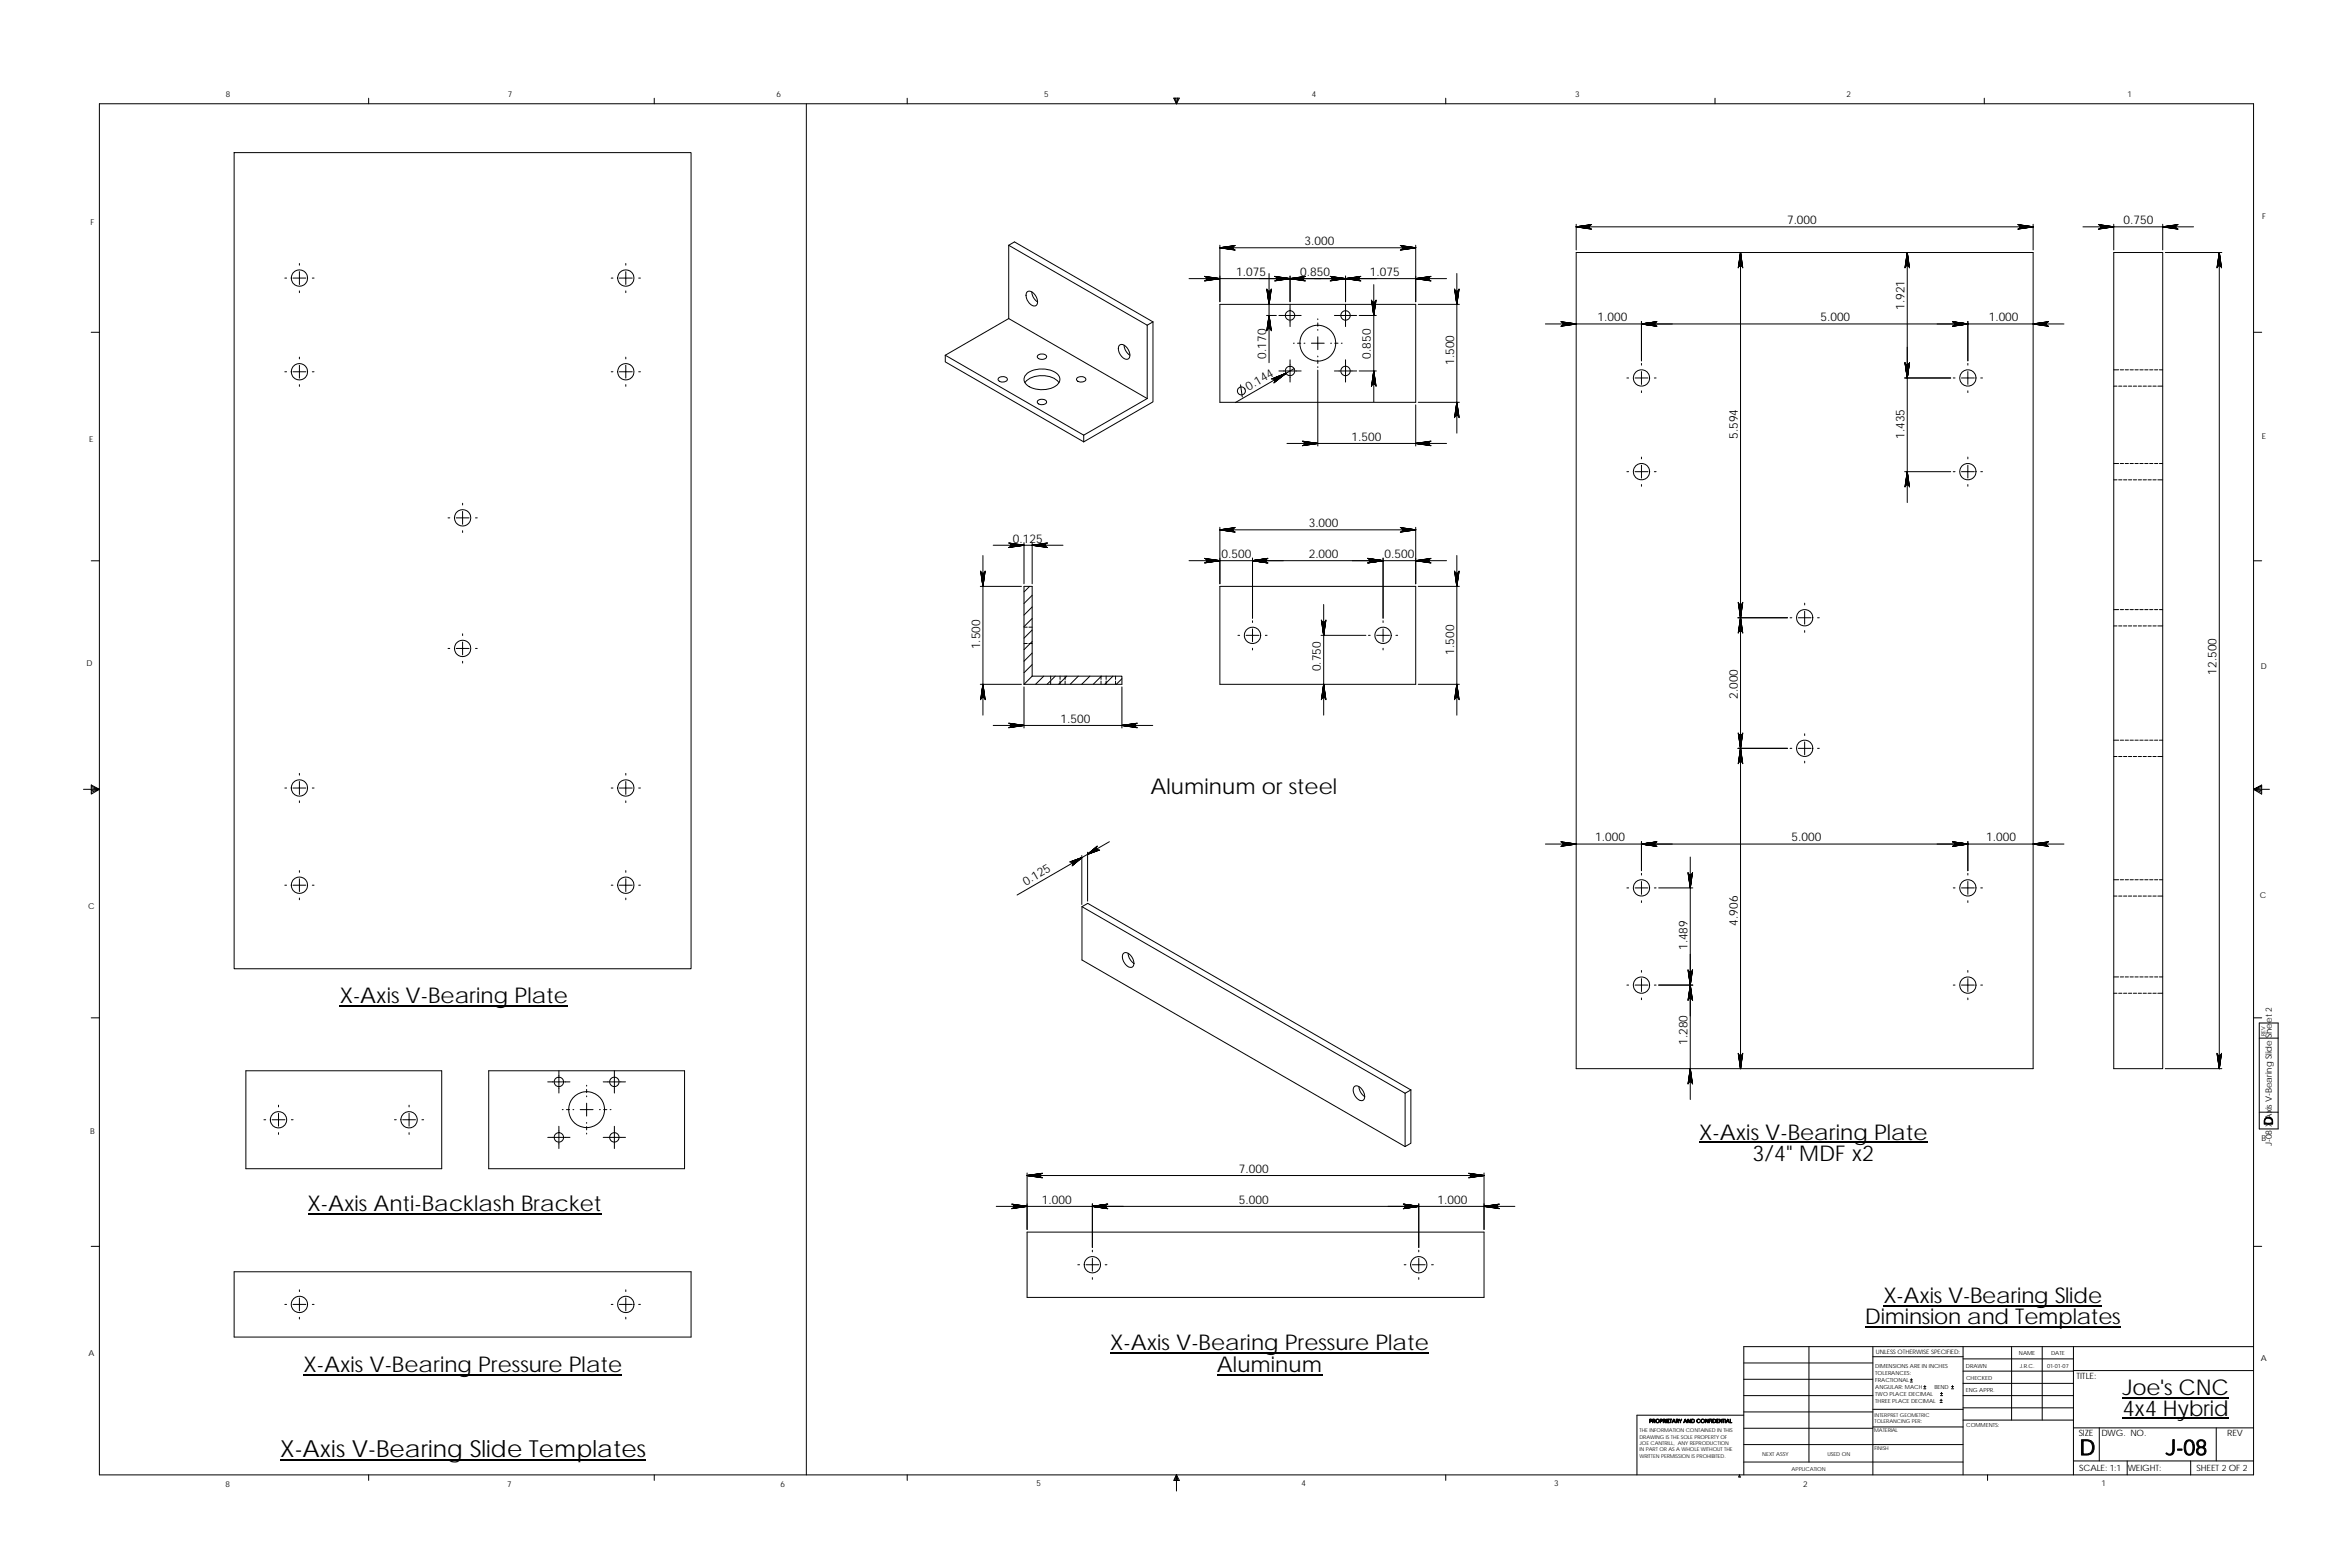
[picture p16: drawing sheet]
<svg xmlns="http://www.w3.org/2000/svg" width="914mm" height="610mm" viewBox="0 0 914 610" stroke-linecap="round" stroke-linejoin="round" font-family="sans-serif">
<defs><g id="words">
<text font-size="9.2" x="109.1" y="567">X-Axis V-Bearing Slide Templates</text>
<g font-size="8.4">
<text x="447.7" y="308.8">Aluminum or steel</text>
<text x="132.2" y="390.4">X-Axis V-Bearing Plate</text>
<text x="661.2" y="443.3">X-Axis V-Bearing Plate</text>
<text x="681.9" y="451.8">3/4&quot; MDF x2</text>
<text x="119.7" y="471.2">X-Axis Anti-Backlash Bracket</text>
<text x="732.9" y="507">X-Axis V-Bearing Slide</text>
<text x="725.7" y="515.1">Diminsion and Templates</text>
<text x="432" y="525.3">X-Axis V-Bearing Pressure Plate</text>
<text x="118.1" y="533.7">X-Axis V-Bearing Pressure Plate</text>
<text x="473.5" y="533.7">Aluminum</text>
<text x="825.8" y="542.7">Joe's CNC</text>
<text x="826" y="550.8">4x4 Hybrid</text>
<text x="809.1" y="566.1">D</text>
<text x="842.8" y="566">J-08</text>
</g>
<g font-size="4.7">
<text x="695.3" y="87.2">7.000</text>
<text x="826.3" y="87.2">0.750</text>
<text x="507.6" y="95.4">3.000</text>
<text x="481" y="107.4">1.075</text>
<text x="505.9" y="107.4">0.850</text>
<text x="533" y="107.4">1.075</text>
<text x="621.6" y="125">1.000</text>
<text x="708.3" y="125">5.000</text>
<text x="741" y="120.6" transform="rotate(-90 741 120.6)">1.921</text>
<text x="773.8" y="125">1.000</text>
<text x="492.7" y="139.5" transform="rotate(-90 492.7 139.5)">0.170</text>
<text x="533.4" y="139.5" transform="rotate(-90 533.4 139.5)">0.850</text>
<text x="565.8" y="141.9" transform="rotate(-90 565.8 141.9)">1.500</text>
<text x="485.9" y="151.9" transform="rotate(-30 485.9 151.9)">0.144</text>
<text x="525.9" y="171.5">1.500</text>
<text x="676.1" y="170.8" transform="rotate(-90 676.1 170.8)">5.594</text>
<text x="741" y="170.8" transform="rotate(-90 741 170.8)">1.435</text>
<text x="509.2" y="205.1">3.000</text>
<text x="394.1" y="211.1">0.125</text>
<text x="475.3" y="217.1">0.500</text>
<text x="509.2" y="217.1">2.000</text>
<text x="538.7" y="217.1">0.500</text>
<text x="381.4" y="252.6" transform="rotate(-90 381.4 252.6)">1.500</text>
<text x="565.8" y="254.7" transform="rotate(-90 565.8 254.7)">1.500</text>
<text x="513.9" y="261.2" transform="rotate(-90 513.9 261.2)">0.750</text>
<text x="862.4" y="262.5" transform="rotate(-90 862.4 262.5)">12.500</text>
<text x="676.1" y="272" transform="rotate(-90 676.1 272)">2.000</text>
<text x="412.7" y="281.2">1.500</text>
<text x="620.7" y="327.3">1.000</text>
<text x="697.1" y="327.3">5.000</text>
<text x="772.9" y="327.3">1.000</text>
<text x="399.2" y="344.5" transform="rotate(-30 399.2 344.5)">0.125</text>
<text x="676.1" y="360.1" transform="rotate(-90 676.1 360.1)">4.906</text>
<text x="656.6" y="369.6" transform="rotate(-90 656.6 369.6)">1.489</text>
<text x="656.6" y="406.4" transform="rotate(-90 656.6 406.4)">1.280</text>
<text x="884.3" y="437.8" transform="rotate(-90 884.3 437.8)">D</text>
<text x="482.1" y="456.3">7.000</text>
<text x="405.4" y="468.3">1.000</text>
<text x="482.1" y="468.3">5.000</text>
<text x="559.4" y="468.3">1.000</text>
</g>
<g font-size="3.4">
<text x="884" y="445.9" transform="rotate(-90 884 445.9)">J-08 X Axis V-Bearing Slide Sheet 2</text>
<text x="808" y="536.6">TITLE:</text>
<text x="808.8" y="558.6">SIZE</text>
<text x="817.6" y="558.7">DWG. NO.</text>
<text x="866.6" y="558.8">REV</text>
<text x="809" y="572.2">SCALE: 1:1</text>
<text x="827.9" y="572.3">WEIGHT:</text>
<text x="854.7" y="572.2">SHEET 2 OF 2</text>
</g>
<g font-size="3.2">
<text x="87.9" y="37.9">8</text>
<text x="197.7" y="37.8">7</text>
<text x="302.2" y="37.8">6</text>
<text x="406.3" y="37.9">5</text>
<text x="510.4" y="37.7">4</text>
<text x="612.9" y="37.8">3</text>
<text x="718.5" y="37.8">2</text>
<text x="827.8" y="37.8">1</text>
<text x="35.3" y="87.4">F</text>
<text x="880.3" y="85.2">F</text>
<text x="34.7" y="172">E</text>
<text x="880.1" y="170.9">E</text>
<text x="33.6" y="259.1">D</text>
<text x="879.6" y="260.4">D</text>
<text x="34.2" y="353.5">C</text>
<text x="879.3" y="349.5">C</text>
<text x="35.1" y="441.2">B</text>
<text x="880" y="444.1">B</text>
<text x="34.4" y="527.5">A</text>
<text x="879.7" y="529.4">A</text>
<text x="87.7" y="578.3">8</text>
<text x="197.3" y="578.4">7</text>
<text x="303.7" y="578.3">6</text>
<text x="403.3" y="578.2">5</text>
<text x="506.4" y="578.2">4</text>
<text x="604.7" y="578.3">3</text>
<text x="701.6" y="578.3">2</text>
<text x="817.8" y="578.3">1</text>
</g>
<text font-size="2.4" x="729.9" y="526.8">UNLESS OTHERWISE SPECIFIED:</text>
<g font-size="2.2">
<text x="785.6" y="527.2">NAME</text>
<text x="798.1" y="527.3">DATE</text>
<text x="729.7" y="532.3">DIMENSIONS ARE IN INCHES</text>
<text x="765" y="532">DRAWN</text>
<text x="785.9" y="532">J.R.C.</text>
<text x="796.5" y="532">01-01-07</text>
<text x="729.7" y="535">TOLERANCES:</text>
<text x="729.7" y="537.7">FRACTIONAL</text>
<text x="765" y="536.9">CHECKED</text>
<text x="729.7" y="545.6">THREE PLACE DECIMAL</text>
<text x="729.7" y="540.3">ANGULAR: MACH</text>
<text x="729.7" y="542.9">TWO PLACE DECIMAL</text>
<text x="752.7" y="540.3">BEND</text>
<text x="764.9" y="541.5">ENG APPR.</text>
<text x="765" y="555.2">COMMENTS:</text>
</g>
<g font-size="2.1">
<text x="685.7" y="566.3">NEXT ASSY</text>
<text x="711" y="566.3">USED ON</text>
<text x="697.1" y="572.1">APPLICATION</text>
</g>
<g font-size="2">
<text x="881.4" y="403.1" transform="rotate(-90 881.4 403.1)">REV</text>
<text x="729.4" y="551.2">INTERPRET GEOMETRIC</text>
<text x="637.9" y="557.1">THE INFORMATION CONTAINED IN THIS</text>
<text x="641.7" y="553.5">PROPRIETARY AND CONFIDENTIAL</text>
<text x="729.3" y="557.3">MATERIAL</text>
<text x="729.4" y="553.7">TOLERANCING PER:</text>
<text x="637.9" y="559.6">DRAWING IS THE SOLE PROPERTY OF</text>
<text x="637.9" y="562.1">JOE CANTRILL, ANY REPRODUCTION</text>
<text x="637.9" y="567.2">WRITTEN PERMISSION IS PROHIBITED.</text>
<text x="637.9" y="564.7">IN PART OR AS A WHOLE WITHOUT THE</text>
<text x="729.3" y="564.1">FINISH</text>
</g>
</g></defs>
<g fill="none" stroke="#000" stroke-width=".39">
<path d="M143.4 38.2v2.2M254.6 38.2v2.2M353 38.2v2.2M456.7 38.2h2.2l-1.1 2.2zM456.9 38.2l.9 2.2M457.4 38.2l.4 2.2M458.1 38.2l-.3 2.2M458.4 38.2l-.6 2.2M562.5 38.2v2.2M667.3 38.2v2.2M772.1 38.2v2.2M38.7 40.4h838.2v533.4h-838.2z"/>
<path d="M91.1 59.4h177.8v317.5h-177.8zM313.8 40.4v533.4M392.5 95.4l2.2-1.3 53.9 31.1M392.5 95.4l53.9 31.1M392.5 95.4v28.5M474.7 95.4v22M474.7 96.4h76.2M550.9 95.4v22M613.3 87.2v10M613.3 98.2h177.8v317.5h-177.8zM613.3 88.2h177.8M677.2 98.2v317.5"/>
<path d="M742.1 98.2v97.3M791.1 87.2v10M810.5 88.2h43M816.5 89.2l6-1zM816.5 87.4l6 .8zM816.8 89l5.7-.8zM816.8 87.4l5.7 .8zM817 87.6l5.5 .6-5.3-.4zM817.2 88.7l5.3-.5-5.5 .7zM817.2 87.8l5.3 .4-5.2-.1zM817.3 88.4l5.2-.2-5.3 .5zM817.3 88.1l5.2 .1-5.2 .2z"/>
<path d="M817.3 88.2h5.2M822.5 98.2h19v317.5h-19zM822.5 87.2v10M841.5 88.2l6-.8zM841.5 88.2l5.7-.8zM841.5 88.2l5.5-.6-.2 .2zM841.5 88.2l5.3-.4-.1 .3zM841.5 88.2l5.2-.1v.3zM841.5 88.2l5.2 .2 .1 .3zM841.5 88.2l5.3 .5 .2 .2zM841.5 88.2l5.7 .8zM841.5 88.2l6 1z"/>
<path d="M841.5 87.2v10M842.5 98.2h22M863.5 98.2l.9 6zM863.5 98.2l.8 5.7zM863.5 98.2l-.4 5.3-.2 .2zM863.5 98.2l-.8 5.7zM863.5 98.2l-.9 6zM863.5 98.2v317.5M110.8 108.2h.7M114 108.2h5M116.5 102.5v.7M116.5 105.7v5"/>
<path d="M116.5 113.2v.7M121.5 108.2h.7M237.8 108.2h.7M241 108.2h5M243.5 102.5v.7M243.5 105.7v5M243.5 113.2v.7M248.5 108.2h.7M399.7 113.6a2.73 2.73 0 0 1 3.6 2 2.18 2.18 0 0 1-.8 3.5 4 4 0 0 1-2.8-5.5zM401.5 113.6a4.9 4.9 0 0 0 2.2 3.9M462.7 108.4h100.2M474.7 118.4h76.2v38.1h-76.2z"/>
<path d="M493.8 106.4v34.7M502 107.4v10M502 118.4v8.6M523.6 107.4v10M523.6 118.4v8.6M534.5 110.7v45.6M551.9 118.4h16M566.9 106.4v62.1M35.5 129.3h3.2M116.5 138.9v.7M243.5 138.9v.7M367.8 138.2v2.6l53.9 31.1"/>
<path d="M367.8 138.2l53.9 31.1M392.5 123.9l-24.7 14.3M392.5 123.9l53.9 31.1M403.8 138.2a2.28 2.28 0 0 1 3.5 .5 2.05 2.05 0 0 1-3.7 0zM435.6 134.3a2.72 2.72 0 0 1 3.6 2 2.16 2.16 0 0 1-.8 3.5 4 4 0 0 1-2.8-5.5zM437.4 134.3a4.8 4.8 0 0 0 2.3 3.9M446.4 126.5v28.5M448.6 125.2v31.1l-26.9 15.6M448.6 125.2l-2.2 1.3M492.8 122.7h3.8M497.6 122.7h8.7M502 140v8.6"/>
<path d="M503.3 133.5h.3M504.9 133.5h1.2M507.4 133.5h.3M510.3 133.5h5M512.8 124v.4M512.8 125.6v1.3M512.8 128.2v.3M512.8 131v5M512.8 138.5v.4M517.8 133.5h.3M519.2 122.7h8.7M519.4 133.5h1.2"/>
<path d="M521.9 133.5h.3M523.6 140v8.6M528.9 122.7h6.6M601.3 126h201.8M638.7 125v15.4M765.7 125v15.4M791.1 126l6 .9zM791.1 126l5.7 .8zM791.1 126l5.3 .4 .2 .3zM791.1 126l5.2 .2 .1 .2zM791.1 126l5.2-.1v.3zM791.1 126l5.3-.4-.1 .3z"/>
<path d="M791.1 126l5.5-.6-.2 .2zM791.1 126l5.7-.8zM791.1 126l6-.9zM876.9 129.3h3.1M110.8 144.6h.7M114 144.6h5M116.5 142.1v5M116.5 149.6v.7M121.5 144.6h.7M237.8 144.6h.7M241 144.6h5M243.5 142.1v5"/>
<path d="M243.5 149.6v.7M248.5 144.6h.7M388.6 147a2.3 2.3 0 0 1 3.4 .6 2.01 2.01 0 0 1-1.9 1.1 2.01 2.01 0 0 1-1.8-1.2zM398.8 148.9a9.5 9.5 0 0 1 12.5-.9l.8 .9M399.2 145.7a9.7 9.7 0 0 1 12.7 .4 3.5 3.5 0 0 1-2.9 5 9.4 9.4 0 0 1-10.2-2.3 2.54 2.54 0 0 1 .4-3.1zM403.9 155.8a2.33 2.33 0 0 1 3.4 .6 1.96 1.96 0 0 1-1.9 1.1 1.96 1.96 0 0 1-1.8-1.3zM419.1 147.1a2.3 2.3 0 0 1 3.4 .4 2.01 2.01 0 0 1-1.8 1.2 2.01 2.01 0 0 1-1.8-1.2zM446.4 155l-24.7 14.3M482.7 149.7l.7 4.8M497.6 144.3h8.7M503.6 143.4l-23 13.2M512.8 140.1v1.3"/>
<path d="M512.8 142.7v.3M512.8 144v29.5M519.2 144.3h8.7M528.9 144.3h6.6M550.9 157.5v16M551.9 156.5h16M633 147h.7M636.2 147h5M638.7 141.4v.6M638.7 144.5v5M638.7 152v.7M643.7 147h.7"/>
<path d="M741.1 147h17.9M760 147h.7M763.2 147h5M765.7 141.4v.6M765.7 144.5v5M765.7 152v.7M770.7 147h.7M822.5 150.2h1.2M822.5 143.9h1.9M824.4 150.2h1.2M825 143.9h1.3M826.3 150.2h1.3"/>
<path d="M826.9 143.9h1.3M828.2 150.2h1.3M828.8 143.9h1.3M830.1 150.2h1.3M830.7 143.9h1.3M832 150.2h1.3M832.6 143.9h1.3M833.9 150.2h1.3M834.5 143.9h1.3M835.8 150.2h1.3M836.4 143.9h1.3M837.7 150.2h1.3"/>
<path d="M838.3 143.9h1.3M839.6 150.2h1.9M840.3 143.9h1.2M421.7 169.3v2.6M500.8 172.5h62.1M638.7 177.8v.7M765.7 177.8v.7M180 195.8v.6M180 198.9v5.1M633 183.5h.7M636.2 183.5h5M638.7 181v5"/>
<path d="M638.7 188.5v.7M643.7 183.5h.7M741.1 183.5h17.9M760 183.5h.7M763.2 183.5h5M765.7 181v5M765.7 188.5v.7M770.7 183.5h.7M822.5 186.7h1.2M822.5 180.3h1.9M824.4 186.7h1.2M825 180.3h1.3"/>
<path d="M826.3 186.7h1.3M826.9 180.3h1.3M828.2 186.7h1.3M828.8 180.3h1.3M830.1 186.7h1.3M830.7 180.3h1.3M832 186.7h1.3M832.6 180.3h1.3M833.9 186.7h1.3M834.5 180.3h1.3M835.8 186.7h1.3M836.4 180.3h1.3"/>
<path d="M837.7 186.7h1.3M838.3 180.3h1.3M839.6 186.7h1.9M840.3 180.3h1.2M35.5 218.2h3.2M174.3 201.5h.7M177.5 201.5h5M180 206.5v.6M185 201.5h.7M382.5 216.1v62.1M386.5 212.1h27.1M398.4 211.1v16"/>
<path d="M401.6 211.1v16M462.7 218.1h100.2M474.7 205.1v22M474.7 206.1h76.2M487.4 217.1v23.4M538.2 217.1v23.4M550.9 205.1v22M566.9 216.1v62.1M876.9 218.2h3.1M381.4 228.1h16M400.6 228.1l-2.2 2.2M401.6 231.6l-3.2 3.2"/>
<path d="M401.6 236.1l-3.2 3.2M474.7 228.1h76.2v38.1h-76.2zM515 235.2v43M551.9 228.1h16M702.2 234.7v.6M702.2 237.8v5M822.5 237.2h1.9M825 237.2h1.3M826.9 237.2h1.3M828.8 237.2h1.3M830.7 237.2h1.3M832.6 237.2h1.3"/>
<path d="M834.5 237.2h1.3M836.4 237.2h1.3M838.3 237.2h1.3M840.3 237.2h1.2M174.3 252.3h.7M177.5 252.3h5M180 246.6v.6M180 249.7v5.1M180 257.3v.6M185 252.3h.7M398.4 250.3h1.3M398.4 244h1.3"/>
<path d="M400.3 244h1.3M400.3 250.3h1.3M401.6 240.6l-3.2 3.2M401.6 245.1l-3.2 3.2M401.6 249.6l-3.2 3.2M401.6 254.1l-3.2 3.1M401.6 258.6l-3.2 3.1M481.7 247.2h.6M484.9 247.2h5M487.4 241.5v.7M487.4 244.7v5M487.4 252.2v.6"/>
<path d="M492.4 247.2h.6M514 247.2h17.5M532.5 247.2h.6M535.7 247.2h5M538.2 241.5v.7M538.2 244.7v5M538.2 252.2v.6M543.2 247.2h.6M676.2 240.3h19.3M696.5 240.3h.7M699.7 240.3h5M702.2 245.3v.7"/>
<path d="M707.2 240.3h.7M822.5 243.5h1.2M824.4 243.5h1.2M826.3 243.5h1.3M828.2 243.5h1.3M830.1 243.5h1.3M832 243.5h1.3M833.9 243.5h1.3M835.8 243.5h1.3M837.7 243.5h1.3M839.6 243.5h1.9M381.4 266.2h16"/>
<path d="M398.4 267.2v16M401.6 263h34.9v3.2h-38.1M401.6 263v-34.9h-3.2v38.1M401.6 263l-3.2 3.2M406.1 263l-3.2 3.2M408.8 263v1.3M408.8 264.9v1.3M410.6 263l-3.2 3.2M412.5 263v1.3M412.5 264.9v1.3M414.4 263v1.3M414.4 264.9v1.3"/>
<path d="M415.1 263l-3.2 3.2M419.6 263l-3.2 3.2M424.1 263l-3.2 3.2M428.4 263v1.3M428.4 264.9v1.3M428.6 263l-3.2 3.2M430.4 263v1.3M430.4 264.9v1.3M433 263l-3.1 3.2M434.1 263v1.3M434.1 264.9v1.3M436.5 264l-2.1 2.2"/>
<path d="M436.5 267.2v16M551.9 266.2h16M386.5 282.2h62M676.2 291.1h19.3M696.5 291.1h.7M699.7 291.1h5M702.2 285.5v.6M702.2 288.6v5M702.2 296.1v.7M707.2 291.1h.7M822.5 294.3h1.2M822.5 288h1.9"/>
<path d="M824.4 294.3h1.2M825 288h1.3M826.3 294.3h1.3M826.9 288h1.3M828.2 294.3h1.3M828.8 288h1.3M830.1 294.3h1.3M830.7 288h1.3M832 294.3h1.3M832.6 288h1.3M833.9 294.3h1.3M834.5 288h1.3"/>
<path d="M835.8 294.3h1.3M836.4 288h1.3M837.7 294.3h1.3M838.3 288h1.3M839.6 294.3h1.9M840.3 288h1.2M32.5 307.1h6.2M35.5 305.4l3.2 1.7-3.2 1.8zM35.5 305.9l3.2 1.2M35.5 306.5l3.2 .6M38.7 307.1l-3.2 1.1M38.7 307.1l-3.2 .5"/>
<path d="M110.8 306.6h.7M114 306.6h5M116.5 300.9v.6M116.5 304v5.1M116.5 311.6v.6M121.5 306.6h.7M237.8 306.6h.7M241 306.6h5M243.5 300.9v.6M243.5 304v5.1M243.5 311.6v.6M248.5 306.6h.7"/>
<path d="M876.9 307.1h6.2M876.9 307.1l3.1 .5M876.9 307.1l3.1 1.1M880 305.9l-3.1 1.2 3.1-1.7v3.5l-3.1-1.8M880 306.5l-3.1 .6M116.5 338.7v.7M243.5 338.7v.7M420.9 332.8v19.1M423.2 331.5v19.1M431.7 327.4l-35.9 20.8M601.3 328.4h201.8M638.7 327.4v11.3"/>
<path d="M638.7 339.7v.7M657.7 333.4v61.8M765.7 327.4v11.3M765.7 339.7v.7M791.1 328.4l6 .9zM791.1 328.4l5.7 .8zM791.1 328.4l5.5 .6zM791.1 328.4l5.2 .1 .1 .3zM791.1 328.4l5.2-.2v.3zM791.1 328.4l5.3-.5-.1 .3zM791.1 328.4l5.5-.7-.2 .2zM791.1 328.4l5.7-.8z"/>
<path d="M791.1 328.4l6-.9zM110.8 344.4h.7M114 344.4h5M116.5 341.9v5M116.5 349.4v.6M121.5 344.4h.7M237.8 344.4h.7M241 344.4h5M243.5 341.9v5M243.5 349.4v.6M248.5 344.4h.7M421 352.7v20.8l125.7 72.5"/>
<path d="M421 352.7l2.2-1.3 125.8 72.6M421 352.7l125.7 72.6M633 345.4h.7M636.2 345.4h5M638.7 342.9v5M638.7 350.4v.7M643.7 345.4h.7M645.4 345.4h13.3M760 345.4h.7M763.2 345.4h5M765.7 342.9v5M765.7 350.4v.7"/>
<path d="M770.7 345.4h.7M822.5 348.6h1.2M822.5 342.2h1.9M824.4 348.6h1.2M825 342.2h1.3M826.3 348.6h1.3M826.9 342.2h1.3M828.2 348.6h1.3M828.8 342.2h1.3M830.1 348.6h1.3M830.7 342.2h1.3M832 348.6h1.3"/>
<path d="M832.6 342.2h1.3M833.9 348.6h1.3M834.5 342.2h1.3M835.8 348.6h1.3M836.4 342.2h1.3M837.7 348.6h1.3M838.3 342.2h1.3M839.6 348.6h1.9M840.3 342.2h1.2M437.3 370.8a3.2 3.2 0 0 1 3.7 2.8 1.62 1.62 0 0 1 .1 2 1.62 1.62 0 0 1-1.9 .6 4 4 0 0 1-1.9-5.4zM439 370.9a4.9 4.9 0 0 0 2.2 3.9M638.7 377.5v.7"/>
<path d="M657.7 371.2v56.5M765.7 377.5v.7M35.5 396h3.2M633 383.2h.7M636.2 383.2h5M638.7 380.7v5M638.7 388.2v.7M643.7 383.2h.7M645.4 383.2h13.3M760 383.2h.7M763.2 383.2h5M765.7 380.7v5"/>
<path d="M765.7 388.2v.7M770.7 383.2h.7M822.5 386.4h1.2M822.5 380h1.9M824.4 386.4h1.2M825 380h1.3M826.3 386.4h1.3M826.9 380h1.3M828.2 386.4h1.3M828.8 380h1.3M830.1 386.4h1.3M830.7 380h1.3"/>
<path d="M832 386.4h1.3M832.6 380h1.3M833.9 386.4h1.3M834.5 380h1.3M835.8 386.4h1.3M836.4 380h1.3M837.7 386.4h1.3M838.3 380h1.3M839.6 386.4h1.9M840.3 380h1.2M876.9 396h3.1M879.1 398h7.3v41.2h-7.3z"/>
<path d="M95.7 416.6h76.2v38.1h-76.2zM190.2 416.6h76.2v38.1h-76.2zM217.5 416.6v8.6M239.1 416.6v8.6M842.5 415.7h22M862.6 409.7l.9 6zM862.7 410l.8 5.7zM862.9 410.3l.2 .2 .4 5.2zM863.1 410.5l.3 .1 .1 5.1zM863.7 410.6l.3-.1-.5 5.2zM864 410.5l.2-.2-.7 5.4zM864.3 410l-.8 5.7z"/>
<path d="M864.4 409.7l-.9 6zM879.1 403.9h7.3M102.7 435.6h.7M105.9 435.6h5M108.4 429.9v.7M108.4 433.1v5M113.4 435.6h.6M153.5 435.6h.7M156.7 435.6h5M159.2 429.9v.7M159.2 433.1v5M164.2 435.6h.6"/>
<path d="M213.1 420.9h8.7M217.5 438.2v8.6M218.8 431.7h.3M220.4 431.7h1.3M222.9 431.7h.4M225.8 431.7h5M228.3 422.2v.3M228.3 423.8v1.3M228.3 426.3v.4M228.3 429.2v5M228.3 436.7v.3M228.3 438.3v1.2"/>
<path d="M233.3 431.7h.3M234.7 420.9h8.7M234.9 431.7h1.2M237.4 431.7h.3M239.1 438.2v8.6M527.1 422.6a3.2 3.2 0 0 1 3.7 2.9 1.62 1.62 0 0 1 .1 1.9 1.62 1.62 0 0 1-1.9 .6 4 4 0 0 1-1.9-5.4zM528.8 422.7a5 5 0 0 0 2.2 3.9M546.7 425.3v20.7M549 424v20.8l-2.3 1.2M549 424l-2.3 1.3M879.1 432.7h7.3M108.4 440.6v.7"/>
<path d="M159.2 440.6v.7M213.1 442.5h8.7M228.3 440.8v.4M234.7 442.5h8.7M399.6 456.3v22M399.6 457.3h177.8M577.4 456.3v22M387.6 469.3h201.8M399.6 479.3h177.8v25.4h-177.8zM425 468.3v17M552 468.3v17M35.5 484.9h3.2"/>
<path d="M91.1 494.7h177.8v25.4h-177.8zM419.4 492h.7M422.6 492h4.9M425 486.3v.7M425 489.5v5M425 497v.7M430 492h.7M546.4 492h.7M549.6 492h4.9M552 486.3v.7M552 489.5v5M552 497v.7"/>
<path d="M557 492h.7M876.9 484.9h3.1M110.8 507.4h.7M114 507.4h5M116.5 501.8v.7M116.5 505v4.9M116.5 512.4v.7M121.5 507.4h.7M237.8 507.4h.7M241 507.4h5M243.5 501.8v.7M243.5 505v4.9"/>
<path d="M243.5 512.4v.7M248.5 507.4h.7M678.5 536.6h50.2M678.5 530.2h50.2M703.9 523.9v44.9M728.7 527.8h35.1M728.7 523.9v49.9M743.3 537.6h.8M743.3 536.8h.8M743.7 536.4v.8M748.5 539.4h.9M749 539v.9"/>
<path d="M759.3 539.4h.9M759.7 539v.9M763.8 523.9v49.9M763.8 538.2h43M763.8 533.4h43M763.8 528.6h43M782.7 523.9v28.6M794.6 523.9v28.6M806.8 523.9v49.9M806.8 533.2h70.1M876.9 523.9h-198.4v49.9M678.5 555.6h50.2"/>
<path d="M678.5 549.3h50.2M678.5 542.9h50.2M678.5 550.5h-41.6v23.3M728.7 555.1h35.1M728.7 548.3h35.1M748.5 540.3h.9M754.9 545.6h.8M754.9 544.7h.8M755 542.9h.9M755 542.1h.9M755.3 544.3v.8M755.5 541.7v.8"/>
<path d="M759.3 540.3h.9M763.8 552.4h43M763.8 542.9h43M763.8 547.7h43M806.8 555.5h70.1M816.8 555.5v12.8M862.4 555.5v12.8M143.4 573.8v2.1M254.6 573.8v2.1M353 573.8v2.1M457.8 573.8l1.1 2.1h-2.2zM457.8 573.8v6.3"/>
<path d="M457.8 573.8l.6 2.1M457.8 573.8l-.9 2.1M457.8 573.8l-.4 2.1M457.8 573.8l.3 2.1M562.5 573.8v2.1M676.8 573.8l.4 .8h-.7zM678.5 568.8h85.3M678.5 562h85.3M773.4 573.8v2.1M806.8 568.3h70.1M827.7 568.3v5.5M852.4 568.3v5.5"/>
<circle cx="116.5" cy="108.2" r="3.2"/>
<circle cx="243.5" cy="108.2" r="3.2"/>
<circle cx="502" cy="122.7" r="1.83"/>
<circle cx="512.8" cy="133.5" r="7"/>
<circle cx="523.5" cy="122.7" r="1.83"/>
<circle cx="116.5" cy="144.6" r="3.2"/>
<circle cx="243.5" cy="144.6" r="3.2"/>
<circle cx="483" cy="152.1" r="1.56"/>
<circle cx="502" cy="144.3" r="1.83"/>
<circle cx="523.5" cy="144.3" r="1.83"/>
<circle cx="638.7" cy="147" r="3.2"/>
<circle cx="765.7" cy="147" r="3.2"/>
<circle cx="638.7" cy="183.5" r="3.2"/>
<circle cx="765.7" cy="183.5" r="3.2"/>
<circle cx="180" cy="201.5" r="3.2"/>
<circle cx="180" cy="252.3" r="3.2"/>
<circle cx="487.4" cy="247.2" r="3.2"/>
<circle cx="538.2" cy="247.2" r="3.2"/>
<circle cx="702.2" cy="240.3" r="3.2"/>
<circle cx="702.2" cy="291.1" r="3.2"/>
<circle cx="116.5" cy="306.5" r="3.2"/>
<circle cx="243.5" cy="306.5" r="3.2"/>
<circle cx="116.5" cy="344.4" r="3.2"/>
<circle cx="243.5" cy="344.4" r="3.2"/>
<circle cx="638.7" cy="345.4" r="3.2"/>
<circle cx="765.7" cy="345.4" r="3.2"/>
<circle cx="638.7" cy="383.2" r="3.2"/>
<circle cx="765.7" cy="383.2" r="3.2"/>
<circle cx="108.4" cy="435.6" r="3.2"/>
<circle cx="159.2" cy="435.6" r="3.2"/>
<circle cx="217.5" cy="420.9" r="1.83"/>
<circle cx="228.3" cy="431.7" r="7"/>
<circle cx="239" cy="420.9" r="1.83"/>
<circle cx="217.5" cy="442.5" r="1.83"/>
<circle cx="239" cy="442.5" r="1.83"/>
<circle cx="425" cy="492" r="3.2"/>
<circle cx="552" cy="492" r="3.2"/>
<circle cx="116.5" cy="507.5" r="3.2"/>
<circle cx="243.5" cy="507.5" r="3.2"/>
</g>
<path d="M132.2 391.2h88.8v.4h-88.8zM661.2 444.1h88.8v.5h-88.8zM119.7 472h114.3v.5h-114.3zM725.7 515.9h99.4v.5h-99.4zM732.9 507.8h85v.5h-85zM118.1 534.5h124.1v.5h-124.1zM432 526.1h124v.5h-124zM473.5 534.5h41v.5h-41zM825.8 543.5h41.5v.5h-41.5zM826 551.6h41.2v.5h-41.2zM109.1 567.9h142.2v.5h-142.2z" fill="#000"/>
<g fill="#000" stroke="#000" stroke-width=".39">
<path d="M474.7 96.4l6-.9zM474.7 96.4l5.1-.2v.3zM474.7 96.4l5.1 .1 .1 .3zM474.7 96.4l5.2 .4 .2 .2zM474.7 96.4l5.7 .8zM474.7 96.4l6 .9zM474.7 96.4l5.7-.8zM474.7 96.4l5.4-.7-.2 .3zM474.7 96.4l5.2-.4-.1 .2zM544.9 97.3l6-.9zM545.1 97.2l5.8-.8zM545.6 96.8l5.3-.4-5.5 .6z"/>
<path d="M545.7 96.5l5.2-.1-5.3 .4zM545.7 96.2l5.2 .2-5.2 .1zM545.6 96l5.3 .4-5.2-.2zM545.4 95.7l5.5 .7-5.3-.4zM545.1 95.6l5.8 .8zM544.9 95.5l6 .9zM613.3 88.2l6 1zM613.3 88.2l5.7 .8zM613.3 88.2l5.3 .5 .2 .2zM613.3 88.2l5.2 .2 .1 .3zM613.3 88.2l5.2-.1v.3zM613.3 88.2l5.3-.4-.1 .3z"/>
<path d="M613.3 88.2l5.5-.6-.2 .2zM613.3 88.2l5.7-.8zM613.3 88.2l6-.8zM677.2 98.2l-.9 6zM677.2 98.2l-.8 5.7zM677.2 98.2l-.6 5.5zM677.2 98.2l-.1 5.2-.3 .1zM677.2 98.2l.2 5.2h-.3zM677.2 98.2l.5 5.3-.3-.1zM677.2 98.2l.7 5.5zM677.2 98.2l.8 5.7zM677.2 98.2l.9 6z"/>
<path d="M742.1 98.2l-.9 6zM742.1 98.2l-.8 5.7zM742.1 98.2l-.6 5.5zM742.1 98.2l-.1 5.2-.3 .1zM742.1 98.2l.2 5.2h-.3zM742.1 98.2l.4 5.3-.2-.1zM742.1 98.2l.7 5.5-.3-.2zM742.1 98.2l.8 5.7zM742.1 98.2l.9 6zM785.1 87.4l6 .8zM785.4 87.4l5.7 .8zM785.7 87.6l5.4 .6-5.2-.4z"/>
<path d="M785.9 87.8l5.2 .4-5.1-.1zM786 88.1l5.1 .1-5.1 .2zM786 88.4l5.1-.2-5.2 .5zM785.9 88.7l5.2-.5-5.4 .7zM785.4 89l5.7-.8zM785.1 89.2l6-1zM863.5 98.2l.7 5.5-.2-.2zM863.5 98.2l.5 5.3-.3-.1zM863.5 98.2l.2 5.2h-.3zM863.5 98.2l-.1 5.2-.3 .1zM468.7 109.3l6-.9zM468.9 109.2l5.8-.8z"/>
<path d="M469.4 108.8l5.3-.4-5.5 .7zM469.5 108.5l5.2-.1-5.3 .4zM469.5 108.2l5.2 .2-5.2 .1zM469.4 108l5.3 .4-5.2-.2zM469.2 107.7l5.5 .7-5.3-.4zM468.9 107.6l5.8 .8zM468.7 107.5l6 .9zM492.9 112.4l.9 6zM493 112.7l.8 5.7zM493.1 112.9l.3 .2 .4 5.3zM493.4 113.1l.2 .1 .2 5.2zM493.6 113.2h.3l-.1 5.2z"/>
<path d="M493.9 113.2l.3-.1-.4 5.3zM494.2 113.1l.3-.2-.7 5.5zM494.6 112.7l-.8 5.7zM494.7 112.4l-.9 6zM502 108.4l6-.9zM502 108.4l5.7-.8zM502 108.4l5.4-.7-.2 .3zM502 108.4l5.2-.4-.1 .2zM502 108.4l5.1-.2v.3zM502 108.4l5.1 .1 .1 .3zM502 108.4l5.2 .4 .2 .3zM502 108.4l5.7 .8z"/>
<path d="M502 108.4l6 .9zM496 107.5l6 .9zM496.3 107.6l5.7 .8zM496.5 107.7l5.5 .7-5.3-.4zM496.7 108l5.3 .4-5.2-.2zM496.8 108.2l5.2 .2-5.2 .1zM496.8 108.5l5.2-.1-5.3 .4zM496.7 108.8l5.3-.4-5.5 .7zM496.3 109.2l5.7-.8zM496 109.3l6-.9zM523.6 108.4l5.9-.9zM523.6 108.4l5.7-.8z"/>
<path d="M523.6 108.4l5.4-.7-.2 .3zM523.6 108.4l5.2-.4-.1 .2zM523.6 108.4l5.1-.2v.3zM523.6 108.4l5.1 .1 .1 .3zM523.6 108.4l5.2 .4 .2 .3zM523.6 108.4l5.7 .8zM523.6 108.4l5.9 .9zM517.5 107.5l6.1 .9zM517.8 107.6l5.8 .8zM518.1 107.7l5.5 .7-5.3-.4zM518.3 108l5.3 .4-5.2-.2zM518.4 108.2l5.2 .2-5.2 .1z"/>
<path d="M518.4 108.5l5.2-.1-5.3 .4zM518.3 108.8l5.3-.4-5.5 .7zM517.8 109.2l5.8-.8zM517.5 109.3l6.1-.9zM550.9 108.4l6 .9zM550.9 108.4l5.7 .8zM550.9 108.4l5.2 .4 .2 .3zM550.9 108.4l5.1 .1 .1 .3zM550.9 108.4l5.1-.2v.3zM550.9 108.4l5.2-.4-.1 .2zM550.9 108.4l5.4-.7-.2 .3zM550.9 108.4l5.7-.8z"/>
<path d="M550.9 108.4l6-.9zM567.8 112.4l-.9 6zM567.7 112.7l-.8 5.7zM567.3 113.1l.2-.2-.6 5.5zM567 113.2l.3-.1-.4 5.3zM566.7 113.2h.3l-.1 5.2zM566.4 113.1l.3 .1 .2 5.2zM566.2 112.9l.7 5.5zM566.1 112.7l.8 5.7zM566 112.4l.9 6zM493.8 122.7l.9 6zM493.8 122.7l.8 5.7z"/>
<path d="M493.8 122.7l.7 5.5-.3-.2zM493.8 122.7l.4 5.3-.3-.1zM493.8 122.7l.1 5.2h-.3zM493.8 122.7l-.2 5.2-.2 .1zM493.8 122.7l-.4 5.3-.3 .2zM493.8 122.7l-.8 5.7zM493.8 122.7l-.9 6zM533.6 116.7l.9 6zM533.7 117l.8 5.7zM533.9 117.3l.2 .2 .4 5.2zM534.1 117.5l.3 .1 .1 5.1zM534.4 117.6h.3l-.2 5.1z"/>
<path d="M534.7 117.6l.3-.1-.5 5.2zM535 117.5l.2-.2-.7 5.4zM535.3 117l-.8 5.7zM535.5 116.7l-1 6zM607.3 125.1l6 .9zM607.6 125.2l5.7 .8zM607.9 125.4l5.4 .6-5.2-.4zM608.1 125.6l5.2 .4-5.1-.1zM608.2 125.9l5.1 .1-5.1 .2zM608.2 126.2l5.1-.2-5.2 .4zM608.1 126.4l5.2-.4-5.4 .7zM607.6 126.8l5.7-.8z"/>
<path d="M607.3 126.9l6-.9zM638.7 126l6 .9zM638.7 126l5.7 .8zM638.7 126l5.3 .4 .2 .3zM638.7 126l5.2 .2 .1 .2zM638.7 126l5.2-.1v.3zM638.7 126l5.3-.4-.1 .3zM638.7 126l5.5-.6-.2 .2zM638.7 126l5.7-.8zM638.7 126l6-.9zM759.7 125.1l6 .9zM760 125.2l5.7 .8z"/>
<path d="M760.3 125.4l5.4 .6-5.2-.4zM760.5 125.6l5.2 .4-5.1-.1zM760.6 125.9l5.1 .1-5.1 .2zM760.6 126.2l5.1-.2-5.2 .4zM760.5 126.4l5.2-.4-5.4 .7zM760 126.8l5.7-.8zM759.7 126.9l6-.9zM494.7 147.4l5.7-2.2zM495 147.4l5.4-2.2zM495.3 147.4l5.1-2.2-4.8 2.3zM495.6 147.5l4.8-2.3-4.6 2.5zM495.8 147.7l4.6-2.5-4.4 2.7z"/>
<path d="M496 147.9l4.4-2.7-4.4 3zM496 148.2l4.4-3-4.4 3.3zM496 148.5l4.4-3.3-4.6 3.6zM495.8 148.8l4.6-3.6-4.8 3.8zM534.5 144.3l1 6zM534.5 144.3l.8 5.7zM534.5 144.3l.7 5.5-.2-.2zM534.5 144.3l.5 5.3-.3-.1zM534.5 144.3l.2 5.2h-.3zM534.5 144.3l-.1 5.2-.3 .1zM534.5 144.3l-.4 5.3-.2 .2zM534.5 144.3l-.8 5.7z"/>
<path d="M534.5 144.3l-.9 6zM566.9 156.5l-.9 6zM566.9 156.5l-.8 5.7zM566.9 156.5l-.7 5.4zM566.9 156.5l-.2 5.1-.3 .2zM566.9 156.5l.1 5.1h-.3zM566.9 156.5l.4 5.3-.3-.2zM566.9 156.5l.6 5.4-.2-.1zM566.9 156.5l.8 5.7zM566.9 156.5l.9 6zM743 141l-.9 6zM742.9 141.3l-.8 5.7z"/>
<path d="M742.5 141.8l.3-.2-.7 5.4zM742.3 141.9l.2-.1-.4 5.2zM742 141.9h.3l-.2 5.1zM741.7 141.8l.3 .1 .1 5.1zM741.5 141.6l.6 5.4zM741.3 141.3l.8 5.7zM741.2 141l.9 6zM506.8 171.6l6 .9zM507 171.7l5.8 .8zM507.3 171.9l5.5 .6zM507.5 172.1l5.3 .4-5.2-.1zM507.6 172.4l5.2 .1-5.2 .2z"/>
<path d="M507.6 172.7l5.2-.2-5.3 .4zM507.5 172.9l5.3-.4-5.5 .6zM507 173.3l5.8-.8zM506.8 173.4l6-.9zM550.9 172.5l6 .9zM550.9 172.5l5.7 .8zM550.9 172.5l5.4 .6zM550.9 172.5l5.1 .2 .1 .2zM550.9 172.5l5.1-.1v.3zM550.9 172.5l5.2-.4-.1 .3zM550.9 172.5l5.4-.6zM550.9 172.5l5.7-.8z"/>
<path d="M550.9 172.5l6-.9zM742.1 183.5l-.9 6zM742.1 183.5l-.8 5.7zM742.1 183.5l-.6 5.4zM742.1 183.5l-.1 5.1-.3 .1zM742.1 183.5l.2 5.1h-.3zM742.1 183.5l.4 5.2-.2-.1zM742.1 183.5l.7 5.4-.3-.2zM742.1 183.5l.8 5.7zM742.1 183.5l.9 6zM392.5 213l5.9-.9zM392.7 212.9l5.7-.8z"/>
<path d="M393.2 212.6l5.2-.5-5.4 .7zM393.3 212.3l5.1-.2-5.2 .5zM393.3 212l5.1 .1-5.1 .2zM393.2 211.7l5.2 .4-5.1-.1zM393 211.5l5.4 .6-5.2-.4zM392.7 211.3l5.7 .8zM392.5 211.2l5.9 .9zM401.6 212.1l6-.9zM401.6 212.1l5.7-.8zM401.6 212.1l5.5-.6-.2 .2zM401.6 212.1l5.3-.4-.1 .3zM401.6 212.1l5.2-.1v.3z"/>
<path d="M401.6 212.1l5.2 .2 .1 .3zM401.6 212.1l5.5 .7zM401.6 212.1l5.7 .8zM401.6 212.1l6 .9zM468.7 219l6-.9zM468.9 218.9l5.8-.8zM469.4 218.5l5.3-.4-5.5 .7zM469.5 218.3l5.2-.2-5.3 .4zM469.5 218l5.2 .1-5.2 .2zM469.4 217.7l5.3 .4-5.2-.1zM469.2 217.5l5.5 .6-5.3-.4zM468.9 217.3l5.8 .8z"/>
<path d="M468.7 217.2l6 .9zM474.7 206.1l6-.9zM474.7 206.1l5.7-.8zM474.7 206.1l5.4-.6-.2 .2zM474.7 206.1l5.2-.4-.1 .3zM474.7 206.1l5.1-.1v.3zM474.7 206.1l5.1 .2 .1 .2zM474.7 206.1l5.2 .4 .2 .3zM474.7 206.1l5.7 .8zM474.7 206.1l6 .9zM487.4 218.1l6-.9zM487.4 218.1l5.7-.8z"/>
<path d="M487.4 218.1l5.4-.6-.2 .2zM487.4 218.1l5.2-.4-.1 .3zM487.4 218.1l5.1-.1v.3zM487.4 218.1l5.1 .2 .1 .2zM487.4 218.1l5.2 .4 .2 .3zM487.4 218.1l5.7 .8zM487.4 218.1l6 .9zM532.2 217.2l6 .9zM532.4 217.3l5.8 .8zM532.7 217.5l5.5 .6-5.3-.4zM532.9 217.7l5.3 .4-5.2-.1zM533 218l5.2 .1-5.2 .2z"/>
<path d="M533 218.3l5.2-.2-5.3 .4zM532.9 218.5l5.3-.4-5.5 .7zM532.4 218.9l5.8-.8zM532.2 219l6-.9zM544.9 207l6-.9zM545.1 206.9l5.8-.8zM545.6 206.5l5.3-.4-5.5 .7zM545.7 206.3l5.2-.2-5.3 .4zM545.7 206l5.2 .1-5.2 .2zM545.6 205.7l5.3 .4-5.2-.1zM545.4 205.5l5.5 .6-5.3-.4zM545.1 205.3l5.8 .8z"/>
<path d="M544.9 205.2l6 .9zM550.9 218.1l6 .9zM550.9 218.1l5.7 .8zM550.9 218.1l5.2 .4 .2 .3zM550.9 218.1l5.1 .2 .1 .2zM550.9 218.1l5.1-.1v.3zM550.9 218.1l5.2-.4-.1 .3zM550.9 218.1l5.4-.6-.2 .2zM550.9 218.1l5.7-.8zM550.9 218.1l6-.9zM381.6 222.1l.9 6zM381.7 222.4l.8 5.7z"/>
<path d="M381.8 222.7l.7 5.4zM382 222.9l.3 .1 .2 5.1zM382.3 223h.3l-.1 5.1zM382.6 223l.3-.1-.4 5.2zM382.9 222.9l.2-.2-.6 5.4zM383.3 222.4l-.8 5.7zM383.3 222.1l-.8 6zM566 222.1l.9 6zM566.1 222.4l.8 5.7zM566.2 222.7l.7 5.4zM566.4 222.9l.3 .1 .2 5.1zM566.7 223h.3l-.1 5.1z"/>
<path d="M567 223l.3-.1-.4 5.2zM567.3 222.9l.2-.2-.6 5.4zM567.7 222.4l-.8 5.7zM567.8 222.1l-.9 6zM514.1 241.2l.9 6zM514.2 241.5l.8 5.7zM514.4 241.7l.6 5.5zM514.6 241.9l.3 .1 .1 5.2zM514.9 242h.3l-.2 5.2zM515.2 242l.3-.1-.5 5.3zM515.5 241.9l.2-.2-.7 5.5zM515.9 241.5l-.9 5.7z"/>
<path d="M515.9 241.2l-.9 6zM678.1 234.3l-.9 6zM678 234.6l-.8 5.7zM677.7 235.1l.2-.2-.7 5.4zM677.4 235.2l.3-.1-.5 5.2zM677.1 235.2h.3l-.2 5.1zM676.8 235.1l.3 .1 .1 5.1zM676.6 234.9l.6 5.4zM676.4 234.6l.8 5.7zM676.3 234.3l.9 6zM677.2 240.3l-.9 6zM677.2 240.3l-.8 5.7z"/>
<path d="M677.2 240.3l-.6 5.5zM677.2 240.3l-.1 5.2-.3 .1zM677.2 240.3l.2 5.2h-.3zM677.2 240.3l.5 5.3-.3-.1zM677.2 240.3l.7 5.5zM677.2 240.3l.8 5.7zM677.2 240.3l.9 6zM382.5 266.2l.8 6zM382.5 266.2l.8 5.7zM382.5 266.2l.6 5.5-.2-.2zM382.5 266.2l.4 5.3-.3-.1zM382.5 266.2l.1 5.2h-.3z"/>
<path d="M382.5 266.2l-.2 5.2-.3 .1zM382.5 266.2l-.7 5.5zM382.5 266.2l-.8 5.7zM382.5 266.2l-.9 6zM515 266.2l.9 6zM515 266.2l.9 5.7zM515 266.2l.7 5.5-.2-.2zM515 266.2l.5 5.3-.3-.1zM515 266.2l.2 5.2h-.3zM515 266.2l-.1 5.2-.3 .1zM515 266.2l-.6 5.5zM515 266.2l-.8 5.7z"/>
<path d="M515 266.2l-.9 6zM566.9 266.2l.9 6zM566.9 266.2l.8 5.7zM566.9 266.2l.6 5.5-.2-.2zM566.9 266.2l.4 5.3-.3-.1zM566.9 266.2l.1 5.2h-.3zM566.9 266.2l-.2 5.2-.3 .1zM566.9 266.2l-.7 5.5zM566.9 266.2l-.8 5.7zM566.9 266.2l-.9 6zM392.5 281.3l5.9 .9zM392.7 281.4l5.7 .8z"/>
<path d="M393 281.6l5.4 .6-5.2-.4zM393.2 281.8l5.2 .4-5.1-.1zM393.3 282.1l5.1 .1-5.1 .2zM393.3 282.4l5.1-.2-5.2 .4zM393.2 282.6l5.2-.4-5.4 .7zM392.7 283l5.7-.8zM392.5 283.1l5.9-.9zM436.5 282.2l6.1 .9zM436.5 282.2l5.8 .8zM436.5 282.2l5.3 .4 .2 .3zM436.5 282.2l5.2 .2 .1 .2zM436.5 282.2l5.2-.1v.3z"/>
<path d="M436.5 282.2l5.3-.4-.1 .3zM436.5 282.2l5.5-.6-.2 .2zM436.5 282.2l5.8-.8zM436.5 282.2l6.1-.9zM678.1 285.1l-.9 6zM678 285.4l-.8 5.7zM677.7 285.9l.2-.2-.7 5.4zM677.4 286l.3-.1-.5 5.2zM677.1 286h.3l-.2 5.1zM676.8 285.9l.3 .1 .1 5.1zM676.6 285.7l.6 5.4zM676.4 285.4l.8 5.7z"/>
<path d="M676.3 285.1l.9 6zM677.2 291.1l-.9 6zM677.2 291.1l-.8 5.7zM677.2 291.1l-.6 5.5zM677.2 291.1l-.1 5.2-.3 .1zM677.2 291.1l.2 5.2h-.3zM677.2 291.1l.5 5.3-.3-.1zM677.2 291.1l.7 5.5zM677.2 291.1l.8 5.7zM677.2 291.1l.9 6zM417.3 336.7l3.6-3-3.7 3.2zM417.4 336.4l3.5-2.7-3.6 3z"/>
<path d="M417.4 336.2l3.5-2.5-3.5 2.7zM417.4 335.9l3.5-2.2-3.5 2.5zM417.2 335.6l3.7-1.9-3.5 2.2zM417 335.4l3.9-1.7-3.7 1.9zM416.8 335.3l4.1-1.6-3.9 1.7zM416.5 335.3l4.4-1.6zM416.2 335.3l4.7-1.6zM423.2 332.3l3.8-3.2zM423.2 332.3l3.6-3zM423.2 332.3l3.5-2.8v.3zM423.2 332.3l3.5-2.5 .1 .3zM423.2 332.3l3.6-2.2 .1 .3z"/>
<path d="M423.2 332.3l3.7-1.9 .2 .2zM423.2 332.3l3.9-1.7 .3 .1zM423.2 332.3l4.4-1.6zM423.2 332.3l4.7-1.6zM607.3 329.3l6-.9zM607.6 329.2l5.7-.8zM608.1 328.8l5.2-.4-5.4 .6zM608.2 328.5l5.1-.1-5.2 .4zM608.2 328.2l5.1 .2-5.1 .1zM608.1 327.9l5.2 .5-5.1-.2zM607.9 327.7l5.4 .7-5.2-.5zM607.6 327.6l5.7 .8z"/>
<path d="M607.3 327.5l6 .9zM638.7 328.4l6-.9zM638.7 328.4l5.7-.8zM638.7 328.4l5.5-.7-.2 .2zM638.7 328.4l5.3-.5-.1 .3zM638.7 328.4l5.2-.2v.3zM638.7 328.4l5.2 .1 .1 .3zM638.7 328.4l5.5 .6zM638.7 328.4l5.7 .8zM638.7 328.4l6 .9zM759.7 329.3l6-.9zM760 329.2l5.7-.8z"/>
<path d="M760.5 328.8l5.2-.4-5.4 .6zM760.6 328.5l5.1-.1-5.2 .4zM760.6 328.2l5.1 .2-5.1 .1zM760.5 327.9l5.2 .5-5.1-.2zM760.3 327.7l5.4 .7-5.2-.5zM760 327.6l5.7 .8zM759.7 327.5l6 .9zM656.8 339.4l.9 6zM656.9 339.7l.8 5.7zM657 340l.3 .1 .4 5.3zM657.3 340.1l.2 .2 .2 5.1zM657.5 340.3h.3l-.1 5.1z"/>
<path d="M657.8 340.3l.3-.2-.4 5.3zM658.1 340.1l.2-.1-.6 5.4zM658.5 339.7l-.8 5.7zM658.6 339.4l-.9 6zM657.7 383.2l.9 6zM657.7 383.2l.8 5.7zM657.7 383.2l.6 5.5-.2-.2zM657.7 383.2l.4 5.3-.3-.1zM657.7 383.2l.1 5.2h-.3zM657.7 383.2l-.2 5.2-.2 .1zM657.7 383.2l-.4 5.3-.3 .2zM657.7 383.2l-.8 5.7z"/>
<path d="M657.7 383.2l-.9 6zM656.8 377.2l.9 6zM656.9 377.5l.8 5.7zM657 377.8l.3 .2 .4 5.2zM657.3 378l.2 .1 .2 5.1zM657.5 378.1h.3l-.1 5.1zM657.8 378.1l.3-.1-.4 5.2zM658.1 378l.2-.2-.6 5.4zM658.5 377.5l-.8 5.7zM658.6 377.2l-.9 6zM657.7 415.7l.9 6zM657.7 415.7l.8 5.7z"/>
<path d="M657.7 415.7l.6 5.5-.2-.2zM657.7 415.7l.4 5.3-.3-.1zM657.7 415.7l.1 5.2h-.3zM657.7 415.7l-.2 5.2-.2 .1zM657.7 415.7l-.4 5.3-.3 .2zM657.7 415.7l-.8 5.7zM657.7 415.7l-.9 6zM678.1 409.7l-.9 6zM678 410l-.8 5.7zM677.7 410.5l.2-.2-.7 5.4zM677.4 410.6l.3-.1-.5 5.2zM677.1 410.6h.3l-.2 5.1z"/>
<path d="M676.8 410.5l.3 .1 .1 5.1zM676.6 410.3l.6 5.4zM676.4 410l.8 5.7zM676.3 409.7l.9 6zM863.4 410.6h.3l-.2 5.1zM399.6 457.3l6-.9zM399.6 457.3l5.8-.8zM399.6 457.3l5.5-.7-.2 .3zM399.6 457.3l5.3-.4-.1 .3zM399.6 457.3l5.2-.1v.3zM399.6 457.3l5.2 .2 .1 .3zM399.6 457.3l5.5 .7z"/>
<path d="M399.6 457.3l5.8 .8zM399.6 457.3l6 .9zM571.4 458.2l6-.9zM571.7 458.1l5.7-.8zM572.2 457.8l5.2-.5-5.4 .7zM572.3 457.5l5.1-.2-5.2 .5zM572.3 457.2l5.1 .1-5.1 .2zM572.2 456.9l5.2 .4-5.1-.1zM572 456.6l5.4 .7-5.2-.4zM571.7 456.5l5.7 .8zM571.4 456.4l6 .9zM393.6 470.2l6-.9z"/>
<path d="M393.9 470.1l5.7-.8zM394.4 469.7l5.2-.4-5.4 .7zM394.5 469.5l5.1-.2-5.2 .4zM394.5 469.2l5.1 .1-5.1 .2zM394.4 468.9l5.2 .4-5.1-.1zM394.2 468.7l5.4 .6-5.2-.4zM393.9 468.5l5.7 .8zM393.6 468.4l6 .9zM425 469.3l6-.9zM425 469.3l5.8-.8zM425 469.3l5.5-.6-.2 .2zM425 469.3l5.3-.4-.1 .3z"/>
<path d="M425 469.3l5.2-.1v.3zM425 469.3l5.2 .2 .1 .2zM425 469.3l5.3 .4 .2 .3zM425 469.3l5.8 .8zM425 469.3l6 .9zM546 470.2l6-.9zM546.3 470.1l5.7-.8zM546.8 469.7l5.2-.4-5.4 .7zM546.9 469.5l5.1-.2-5.2 .4zM546.9 469.2l5.1 .1-5.1 .2zM546.8 468.9l5.2 .4-5.1-.1zM546.6 468.7l5.4 .6-5.2-.4z"/>
<path d="M546.3 468.5l5.7 .8zM546 468.4l6 .9zM577.4 469.3l6-.9zM577.4 469.3l5.8-.8zM577.4 469.3l5.5-.6-.2 .2zM577.4 469.3l5.3-.4-.1 .3zM577.4 469.3l5.2-.1v.3zM577.4 469.3l5.2 .2 .1 .2zM577.4 469.3l5.3 .4 .2 .3zM577.4 469.3l5.8 .8zM577.4 469.3l6 .9z"/>
</g>
<g fill="#000">
<path d="M816.5 89.2l6-1zM816.8 89l5.7-.8zM817.2 88.7l5.3-.5-5.5 .7zM817 87.6l5.5 .6-5.3-.4zM816.8 87.4l5.7 .8zM816.5 87.4l6 .8zM841.5 88.2l6-.8zM841.5 88.2l5.7-.8zM841.5 88.2l5.5-.6-.2 .2zM841.5 88.2l5.3 .5 .2 .2zM841.5 88.2l5.7 .8zM841.5 88.2l6 1z"/>
<path d="M863.5 98.2l.9 6zM863.5 98.2l.8 5.7zM863.5 98.2l-.4 5.3-.2 .2zM863.5 98.2l-.8 5.7zM863.5 98.2l-.9 6zM791.1 126l6 .9zM791.1 126l5.7 .8zM791.1 126l5.3 .4 .2 .3zM791.1 126l5.5-.6-.2 .2zM791.1 126l5.7-.8zM791.1 126l6-.9zM791.1 328.4l6 .9z"/>
<path d="M791.1 328.4l5.7 .8zM791.1 328.4l5.5 .6zM791.1 328.4l5.5-.7-.2 .2zM791.1 328.4l5.7-.8zM791.1 328.4l6-.9zM862.6 409.7l.9 6zM862.7 410l.8 5.7zM862.9 410.3l.2 .2 .4 5.2zM864 410.5l.2-.2-.7 5.4zM864.3 410l-.8 5.7zM864.4 409.7l-.9 6z"/>
</g>
<path d="M817.2 88h5.3M817.2 88.5h5.3M841.5 88h5.3M841.5 88.5h5.3M791.1 126.2h5.3M791.1 125.8h5.3M791.1 328.1h5.3M863.3 410.5v5.2M863.7 410.5v5.2" fill="none" stroke="#000" stroke-width=".42"/>
<path d="M791.1 328.6h5.3" fill="none" stroke="#000" stroke-width=".44"/>
<use href="#words"/>
</svg>
